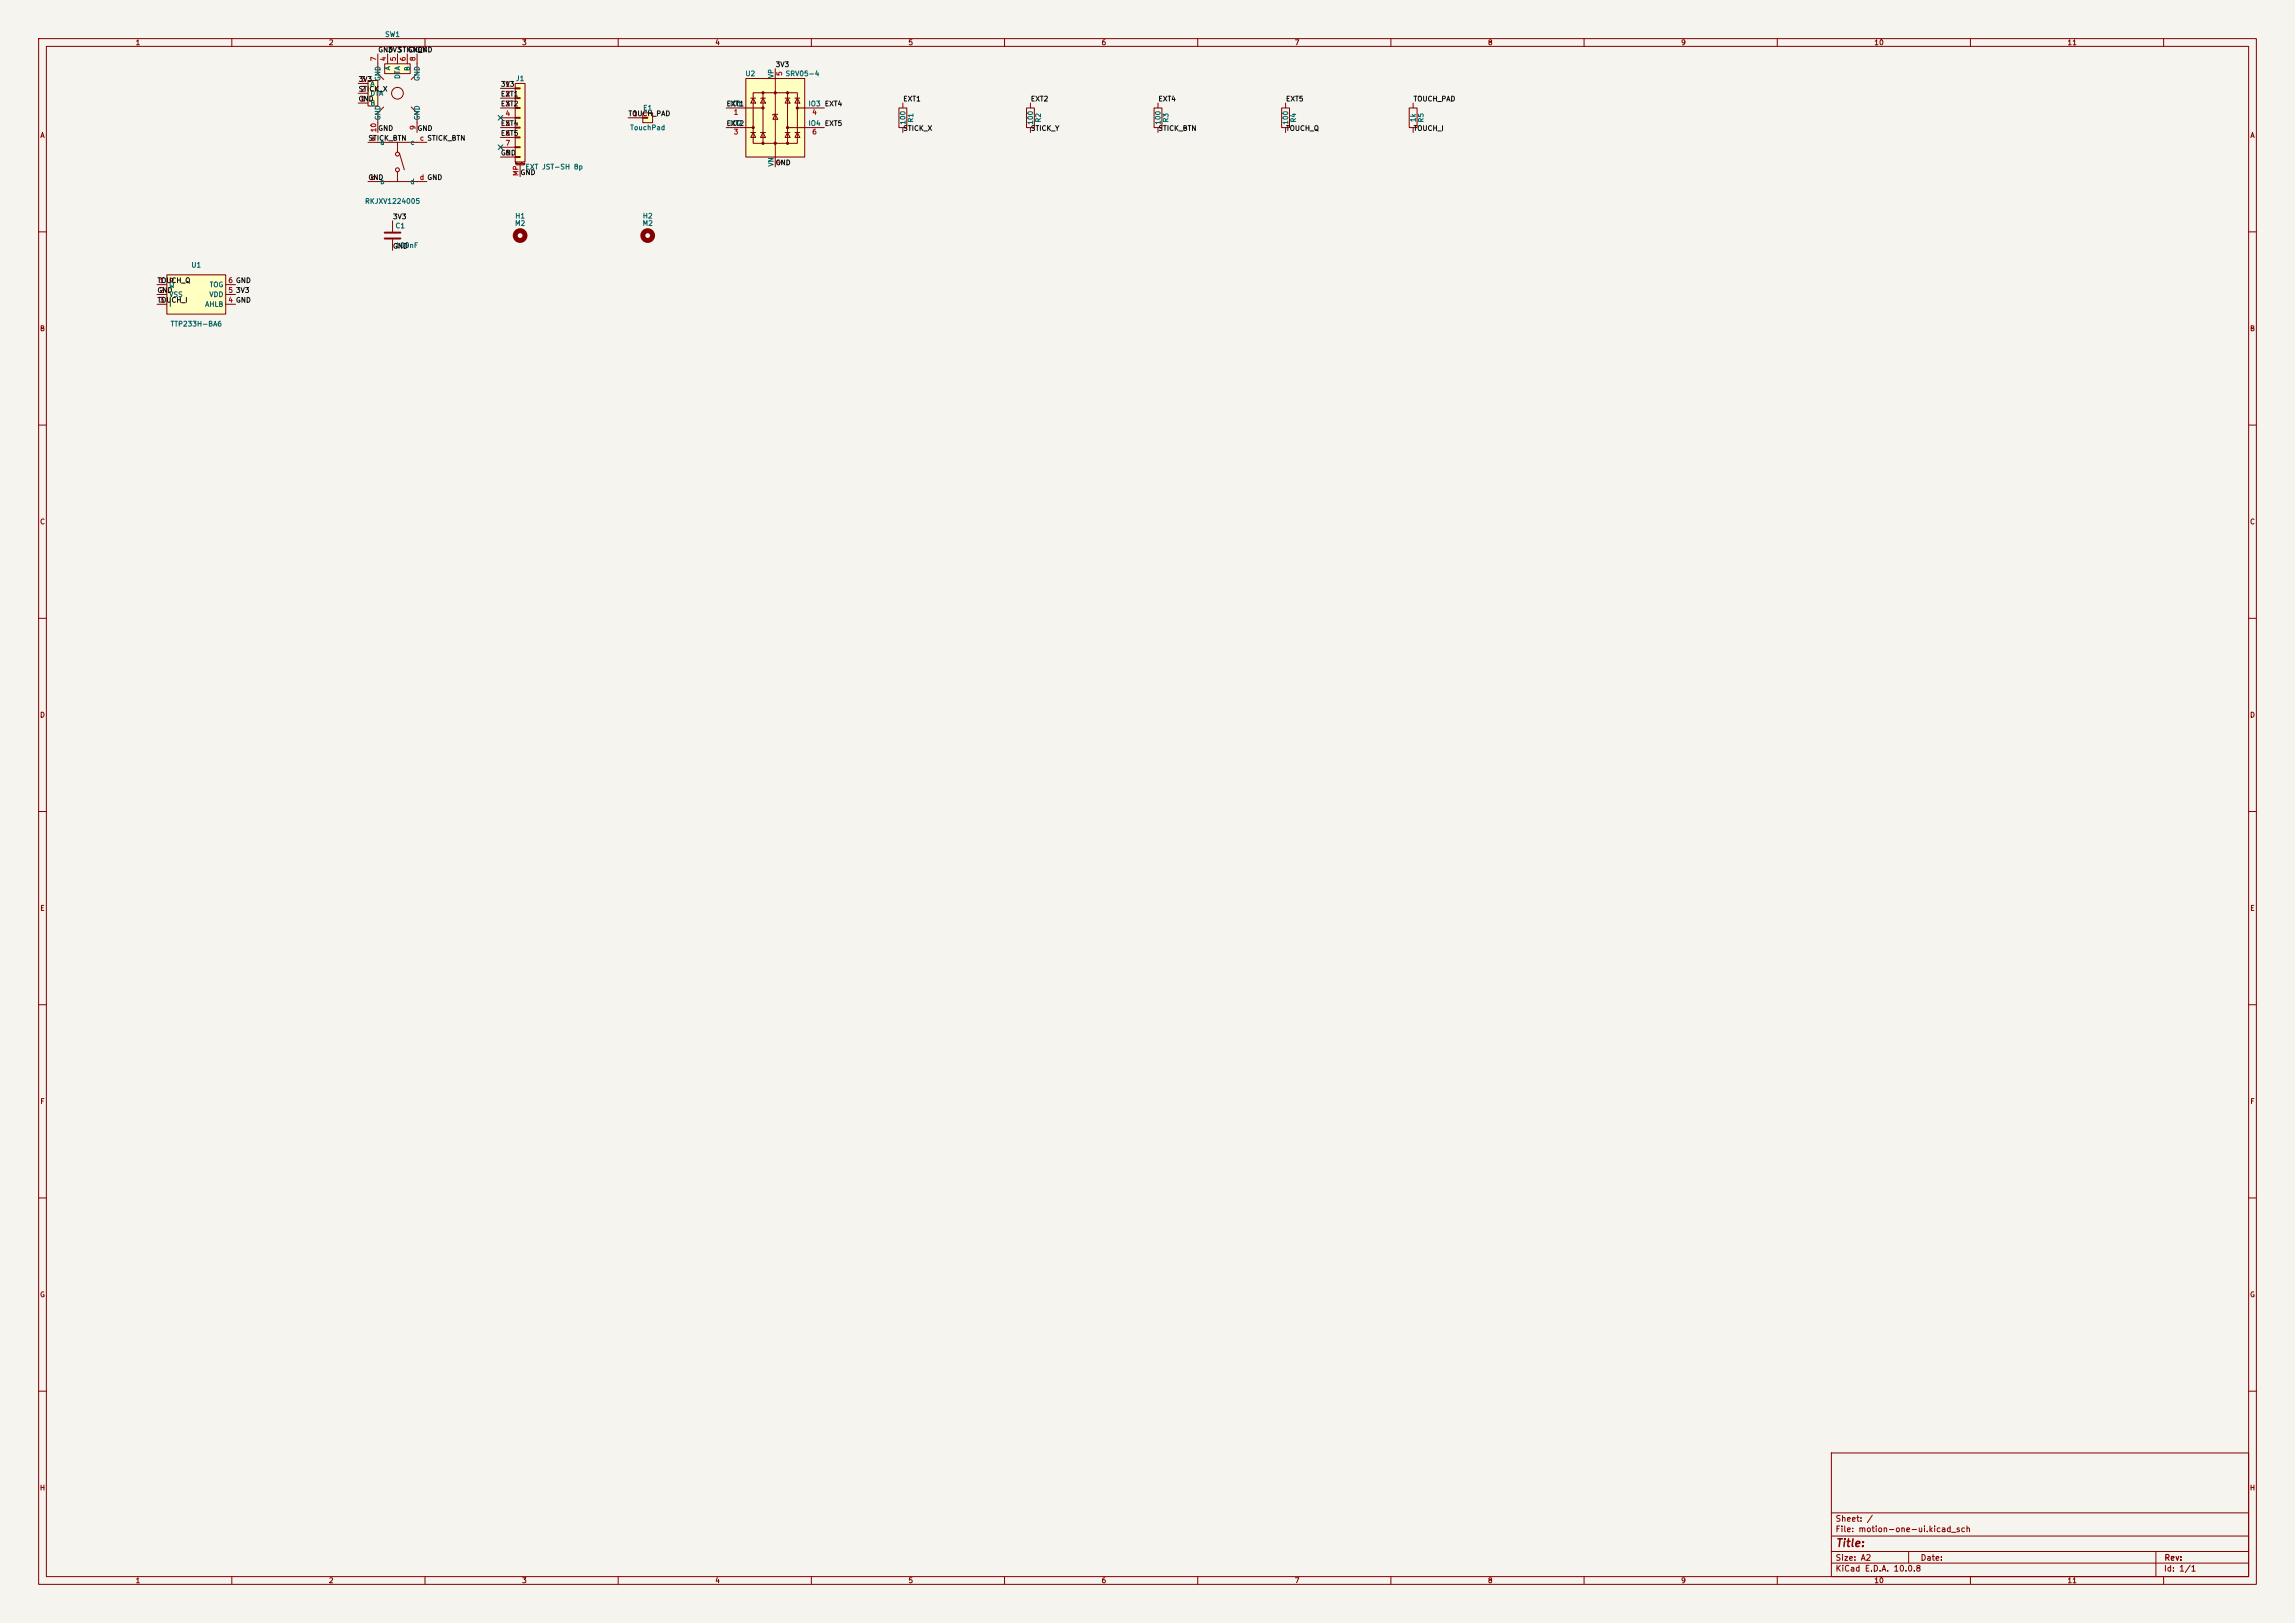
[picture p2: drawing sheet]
<svg xmlns="http://www.w3.org/2000/svg" width="594mm" height="420mm" viewBox="0 0 594 420" stroke-linecap="round" stroke-linejoin="round" font-family="sans-serif">
<defs><g id="words">
<text font-size="2" fill="#840000" x="475" y="400.8">Title:</text>
<g font-size="1.5" fill="#840000">
<text x="475" y="394.1">Sheet: /</text>
<text x="475" y="396.8">File: motion-one-ui.kicad_sch</text>
<text x="475" y="407">KiCad E.D.A. 10.0.8</text>
<text x="475" y="404.2">Size: A2</text>
<text x="497" y="404.2">Date:</text>
<text x="560" y="407">Id: 1/1</text>
<text x="560.1" y="404.2">Rev:</text>
</g>
<g font-size="1.3" fill="#840000">
<text x="35" y="12">1</text>
<text x="85" y="12">2</text>
<text x="135" y="12">3</text>
<text x="185" y="12">4</text>
<text x="235" y="12">5</text>
<text x="285" y="12">6</text>
<text x="335" y="12">7</text>
<text x="385" y="12">8</text>
<text x="435" y="12">9</text>
<text x="485" y="12">10</text>
<text x="535" y="12">11</text>
<text x="10.3" y="36">A</text>
<text x="582.3" y="36">A</text>
<text x="10.2" y="86">B</text>
<text x="582.2" y="86">B</text>
<text x="10.2" y="136">C</text>
<text x="582.2" y="136">C</text>
<text x="10.2" y="186">D</text>
<text x="582.2" y="186">D</text>
<text x="10.3" y="236">E</text>
<text x="582.3" y="236">E</text>
<text x="10.3" y="286">F</text>
<text x="582.3" y="286">F</text>
<text x="10.2" y="336">G</text>
<text x="582.2" y="336">G</text>
<text x="10.2" y="386">H</text>
<text x="582.2" y="386">H</text>
<text x="35" y="410">1</text>
<text x="85" y="410">2</text>
<text x="135" y="410">3</text>
<text x="185" y="410">4</text>
<text x="235" y="410">5</text>
<text x="285" y="410">6</text>
<text x="335" y="410">7</text>
<text x="385" y="410">8</text>
<text x="435" y="410">9</text>
<text x="485" y="410">10</text>
<text x="535" y="410">11</text>
</g>
<g font-size="1.3" fill="#006464">
<text x="99.5" y="9.9">SW1</text>
<text x="95.7" y="22.6">A</text>
<text x="98.8" y="21.1" transform="rotate(-90 98.8 21.1)">GND</text>
<text x="101.3" y="18.3" transform="rotate(-90 101.3 18.3)">A</text>
<text x="103.8" y="20.6" transform="rotate(-90 103.8 20.6)">DTA</text>
<text x="106.4" y="18.5" transform="rotate(-90 106.4 18.5)">B</text>
<text x="108.9" y="21.1" transform="rotate(-90 108.9 21.1)">GND</text>
<text x="133.4" y="21.3">J1</text>
<text x="192.8" y="20">U2</text>
<text x="200.5" y="20.4" transform="rotate(-90 200.5 20.4)">VP</text>
<text x="203.2" y="20">SRV05-4</text>
<text x="95.7" y="27.6">B</text>
<text x="95.7" y="25.1">DTA</text>
<text x="166.3" y="28.9">E1</text>
<text x="188.8" y="27.8">IO1</text>
<text x="209.1" y="27.8">IO3 EXT4</text>
<text x="98.8" y="31.3" transform="rotate(-90 98.8 31.3)">GND</text>
<text x="108.9" y="31.3" transform="rotate(-90 108.9 31.3)">GND</text>
<text x="163" y="34">TouchPad</text>
<text x="188.8" y="32.9">IO2</text>
<text x="209.1" y="32.9">IO4 EXT5</text>
<text x="234.6" y="32.4" transform="rotate(-90 234.6 32.4)">100</text>
<text x="236.7" y="31.8" transform="rotate(-90 236.7 31.8)">R1</text>
<text x="267.7" y="32.4" transform="rotate(-90 267.7 32.4)">100</text>
<text x="269.7" y="31.8" transform="rotate(-90 269.7 31.8)">R2</text>
<text x="300.7" y="32.4" transform="rotate(-90 300.7 32.4)">100</text>
<text x="302.7" y="31.8" transform="rotate(-90 302.7 31.8)">R3</text>
<text x="333.7" y="32.4" transform="rotate(-90 333.7 32.4)">100</text>
<text x="335.7" y="31.8" transform="rotate(-90 335.7 31.8)">R4</text>
<text x="366.7" y="31.7" transform="rotate(-90 366.7 31.7)">1k</text>
<text x="368.8" y="31.8" transform="rotate(-90 368.8 31.8)">R5</text>
<text x="98.3" y="37.8">a</text>
<text x="106.1" y="37.8">c</text>
<text x="98.3" y="48">b</text>
<text x="106.1" y="48">d</text>
<text x="135.9" y="44.1">EXT JST-SH 8p</text>
<text x="200.5" y="43.2" transform="rotate(-90 200.5 43.2)">VN</text>
<text x="94.3" y="53">RKJXV1224005</text>
<text x="102.2" y="59.4">C1</text>
<text x="133.2" y="58.7">M2</text>
<text x="133.2" y="56.8">H1</text>
<text x="166.2" y="58.7">M2</text>
<text x="166.2" y="56.8">H2</text>
<text x="102.2" y="64.5">100nF</text>
<text x="49.4" y="69.5">U1</text>
<text x="43.7" y="74.6">Q</text>
<text x="43.7" y="77.2">VSS</text>
<text x="54.1" y="77.2">VDD</text>
<text x="54.1" y="74.6">TOG</text>
<text x="43.7" y="79.7">I</text>
<text x="53" y="79.7">AHLB</text>
<text x="44" y="84.8">TTP233H-BA6</text>
</g>
<g font-size="1.3" fill="#a90000">
<text x="97.7" y="16" transform="rotate(-90 97.7 16)">7</text>
<text x="100.2" y="16" transform="rotate(-90 100.2 16)">4</text>
<text x="102.7" y="16" transform="rotate(-90 102.7 16)">5</text>
<text x="105.3" y="16" transform="rotate(-90 105.3 16)">6</text>
<text x="107.8" y="16" transform="rotate(-90 107.8 16)">8</text>
<text x="93.2" y="24">2</text>
<text x="93.2" y="21.5">3</text>
<text x="130.7" y="22.7">1</text>
<text x="202.7" y="19.8" transform="rotate(-90 202.7 19.8)">5</text>
<text x="93.2" y="26.5">1</text>
<text x="130.7" y="25.3">2</text>
<text x="130.7" y="27.8">3</text>
<text x="97.7" y="34.4" transform="rotate(-90 97.7 34.4)">10</text>
<text x="107.8" y="33.8" transform="rotate(-90 107.8 33.8)">9</text>
<text x="130.7" y="30.3">4</text>
<text x="130.7" y="32.9">5</text>
<text x="130.7" y="35.4">6</text>
<text x="163.7" y="30.3">1</text>
<text x="189.8" y="30">1</text>
<text x="189.8" y="35.1">3</text>
<text x="210.1" y="30">4</text>
<text x="210.1" y="35.1">6</text>
<text x="95.8" y="36.7">a</text>
<text x="108.5" y="36.7">c STICK_BTN</text>
<text x="130.7" y="38">7</text>
<text x="130.7" y="40.5">8</text>
<text x="95.8" y="46.9">b</text>
<text x="108.5" y="46.9">d GND</text>
<text x="134.5" y="45.7" transform="rotate(-90 134.5 45.7)">MP</text>
<text x="202.7" y="42.6" transform="rotate(-90 202.7 42.6)">2</text>
<text x="41.2" y="73.5">1</text>
<text x="41.2" y="76.1">2</text>
<text x="59" y="76.1">5</text>
<text x="59" y="73.5">6 GND</text>
<text x="41.2" y="78.6">3</text>
<text x="59" y="78.6">4 GND</text>
</g>
<g font-size="1.3" fill="#0f0f0f">
<text x="97.8" y="13.8">GND</text>
<text x="100.3" y="13.8">3V3</text>
<text x="102.8" y="13.8">STICK_Y</text>
<text x="105.4" y="13.8">GND</text>
<text x="107.9" y="13.8">GND</text>
<text x="200.6" y="17.7">3V3</text>
<text x="92.7" y="21.5">3V3</text>
<text x="129.5" y="22.7">3V3</text>
<text x="92.7" y="24">STICK_X</text>
<text x="92.7" y="26.5">GND</text>
<text x="129.5" y="27.8">EXT2</text>
<text x="129.5" y="25.3">EXT1</text>
<text x="187.9" y="27.8">EXT1</text>
<text x="233.7" y="26.5">EXT1</text>
<text x="266.7" y="26.5">EXT2</text>
<text x="299.7" y="26.5">EXT4</text>
<text x="332.7" y="26.5">EXT5</text>
<text x="365.7" y="26.5">TOUCH_PAD</text>
<text x="97.8" y="34.2">GND</text>
<text x="107.9" y="34.2">GND</text>
<text x="129.5" y="35.4">EXT5</text>
<text x="129.5" y="32.9">EXT4</text>
<text x="162.5" y="30.4">TOUCH_PAD</text>
<text x="187.9" y="32.9">EXT2</text>
<text x="233.7" y="34.2">STICK_X</text>
<text x="266.7" y="34.2">STICK_Y</text>
<text x="299.7" y="34.2">STICK_BTN</text>
<text x="332.7" y="34.2">TOUCH_Q</text>
<text x="365.7" y="34.2">TOUCH_I</text>
<text x="95.2" y="36.7">STICK_BTN</text>
<text x="129.5" y="40.5">GND</text>
<text x="95.2" y="46.9">GND</text>
<text x="134.6" y="45.6">GND</text>
<text x="200.6" y="43.1">GND</text>
<text x="101.6" y="57">3V3</text>
<text x="101.6" y="64.6">GND</text>
<text x="40.6" y="76.1">GND</text>
<text x="40.6" y="73.5">TOUCH_Q</text>
<text x="60.9" y="76.1">3V3</text>
<text x="40.6" y="78.6">TOUCH_I</text>
</g>
<text font-size=".4" fill="#840000" x="133.3" y="42.6">Mounting</text>
</g></defs>
<path d="M0 0h594v420h-594z" fill="#f5f4ef" stroke="#f5f4ef" stroke-width=".26"/>
<g fill="none" stroke="#840000" stroke-width=".26">
<path d="M10 10h574v400h-574zM12 12h570v396h-570zM60 10v2M110 10v2M160 10v2M210 10v2M260 10v2M310 10v2M360 10v2M410 10v2M460 10v2M510 10v2"/>
<path d="M560 10v2M232.7 27.9h2v5.1h-2zM233.7 26.7v1.2M233.7 33v1.3M265.7 27.9h2v5.1h-2zM266.7 26.7v1.2M266.7 33v1.3M298.7 27.9h2v5.1h-2zM299.7 26.7v1.2M299.7 33v1.3M331.7 27.9h2.1v5.1h-2.1zM332.7 26.7v1.2"/>
<path d="M332.7 33v1.3M364.7 27.9h2.1v5.1h-2.1zM365.8 26.7v1.2M365.8 33v1.3M101.6 57.2v2.7M10 60h2M101.6 62v2.8M582 60h2M10 110h2M582 110h2M10 160h2M582 160h2"/>
<path d="M10 210h2M582 210h2M10 260h2M582 260h2M10 310h2M582 310h2M10 360h2M474 376h108v32h-108zM582 360h2M474 397.5h108M474 391.5h108M60 408v2"/>
<path d="M110 408v2M160 408v2M210 408v2M260 408v2M310 408v2M360 408v2M410 408v2M460 408v2M474 404.5h108M474 401.5h108M494 401.5v3M510 408v2"/>
<path d="M558 401.5v6.5M560 408v2"/>
</g>
<path d="M99.6 60.2h4M99.6 61.7h4" fill="none" stroke="#840000" stroke-width=".51"/>
<path d="M193 20.3h15.3v20.3h-15.3z" fill="#ffffc2"/>
<g fill="none" stroke="#840000" stroke-width=".26">
<path d="M200.7 17.8v25.4M188 27.9h9.5M188 33h6.9M193 20.3h15.3v20.3h-15.3zM194.3 25.4h1.3M194.3 34.3h1.3M194.9 24h11.5v13.1h-11.5zM194.9 25.4l.7 1.3h-1.3zM194.9 34.3l.7 1.3h-1.3zM196.8 25.4h1.3M196.8 34.3h1.3M197.5 25.4l.6 1.3h-1.3z"/>
<path d="M197.5 34.3l.6 1.3h-1.3zM197.5 24v13.1M200.7 29.6l.6 1.3h-1.3zM201.3 29.6h-1.3v.2M203.2 25.4h1.3M203.2 34.3h1.3M203.8 25.4l.7 1.3h-1.3zM203.8 34.3l.7 1.3h-1.3zM203.8 24v13.1M203.8 33h9.6M205.7 25.4h1.3M205.7 34.3h1.3"/>
<path d="M206.4 25.4l.6 1.3h-1.3zM206.4 34.3l.6 1.3h-1.3zM206.4 27.9h7"/>
</g>
<g fill="#840000" stroke="#840000" stroke-width=".26">
<circle cx="194.9" cy="33" r=".28"/>
<circle cx="197.5" cy="24" r=".28"/>
<circle cx="197.5" cy="27.9" r=".28"/>
<circle cx="197.5" cy="37.1" r=".28"/>
<circle cx="200.7" cy="24" r=".28"/>
<circle cx="200.7" cy="37.1" r=".28"/>
<circle cx="203.8" cy="24" r=".28"/>
<circle cx="203.8" cy="33" r=".28"/>
<circle cx="203.8" cy="37.1" r=".28"/>
<circle cx="206.4" cy="27.9" r=".28"/>
</g>
<circle cx="167.6" cy="61" r="1.27" fill="none" stroke="#840000" stroke-width="1.3"/>
<path d="M166.4 29.2h2.5v2.6h-2.5z" fill="#ffffc2"/>
<path d="M162.6 30.5h3.8M166.4 29.2h2.5v2.6h-2.5zM166.4 30.4h1.2v.2h-1.2z" fill="none" stroke="#840000" stroke-width=".26"/>
<path d="M133.3 21.6h2.6v20.3h-2.6z" fill="#ffffc2"/>
<g fill="none" stroke="#840000" stroke-width=".26">
<path d="M129.5 22.9h3.8M129.5 25.4h3.8M129.5 27.9h3.8M129.5 30.5h3.8M129.5 33h3.8M129.5 35.6h3.8M129.5 38.1h3.8M133.3 21.6h2.6v20.3h-2.6zM133.3 22.7h1.3v.3h-1.3zM133.3 25.3h1.3v.2h-1.3zM133.3 27.8h1.3v.3h-1.3zM133.3 30.4h1.3v.2h-1.3z"/>
<path d="M133.3 32.9h1.3v.2h-1.3zM133.3 35.4h1.3v.3h-1.3zM133.3 38h1.3v.2h-1.3zM129.5 40.6h3.8M133.3 40.5h1.3v.3h-1.3zM133.6 42.7h2M134.6 42.7v3"/>
</g>
<g fill="#ffffc2">
<path d="M95.2 20.8h2.6v6.6h-2.6z"/>
<path d="M99.6 16.5h6.6v2.6h-6.6z"/>
</g>
<g fill="none" stroke="#840000" stroke-width=".26">
<path d="M97.8 14v5.1l1.5 1.5M99.6 16.5h6.6v2.6h-6.6zM100.3 14v2.5M102.9 14v2.5M105.4 14v2.5M107.9 14v5.1l-1.5 1.5M92.7 26.7h2.5M92.7 24.1h2.5M92.7 21.6h2.5M95.2 20.8h2.6v6.6h-2.6zM95.2 36.8h15.3M99.3 27.7l-1.5 1.5v5.1"/>
<path d="M102.9 36.8v2.6M103.4 39.6l1.3 4.3M106.4 27.7l1.5 1.5v5.1M95.2 47h15.3M102.9 44.5v2.5"/>
<circle cx="102.9" cy="24.1" r="1.52"/>
<circle cx="102.9" cy="39.9" r=".51"/>
<circle cx="102.9" cy="43.9" r=".51"/>
</g>
<path d="M43.2 71.1h15.2v10.2h-15.2z" fill="#ffffc2"/>
<g fill="none" stroke="#840000" stroke-width=".26">
<path d="M40.6 73.7h2.6M40.6 76.2h2.6M40.6 78.7h2.6M43.2 71.1h15.2v10.2h-15.2zM58.4 73.7h2.6M58.4 76.2h2.6M58.4 78.7h2.6"/>
<circle cx="44.5" cy="72.4" r=".38"/>
</g>
<circle cx="134.6" cy="61" r="1.27" fill="none" stroke="#840000" stroke-width="1.3"/>
<path d="M128.9 37.5l1.2 1.2M128.9 29.9l1.2 1.2M130.1 37.5l-1.2 1.2M130.1 29.9l-1.2 1.2" fill="none" stroke="#000084" stroke-width=".26"/>
<use href="#words"/>
</svg>
